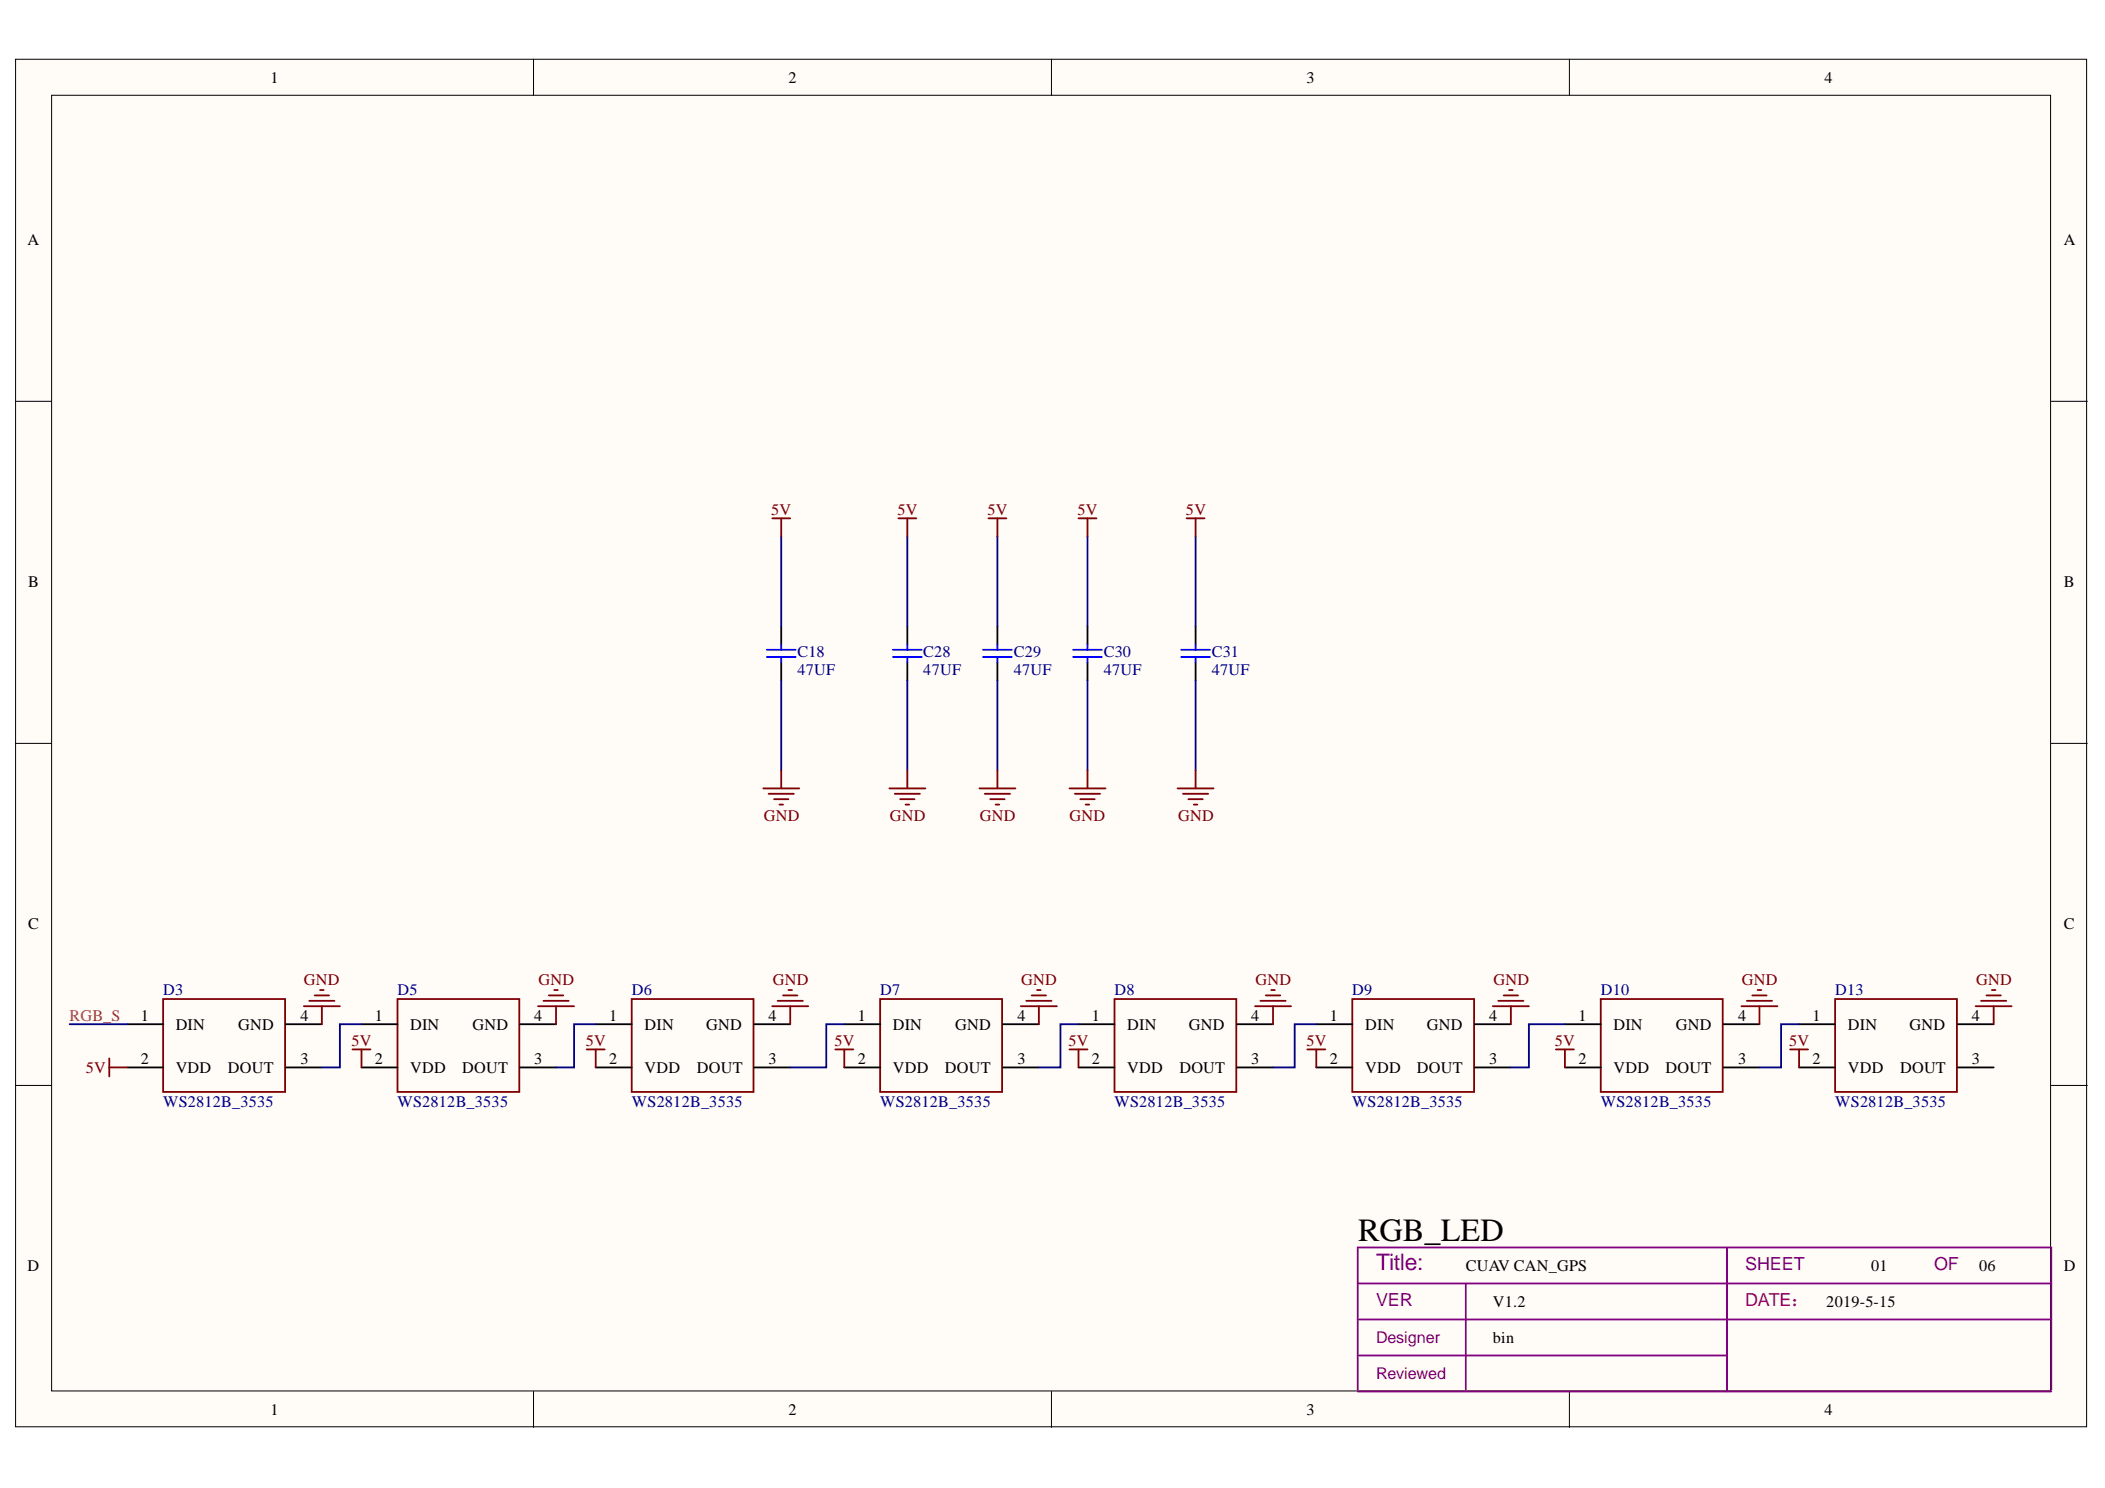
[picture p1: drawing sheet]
<svg xmlns="http://www.w3.org/2000/svg" width="297mm" height="210mm" viewBox="0 0 297 210" stroke-linecap="round" stroke-linejoin="round" font-family="sans-serif">
<defs><g id="words">
<text font-size="4.6" x="191.6" y="175">RGB_LED</text>
<text font-size="3.2" fill="#7d0089" x="194.2" y="179.1">Title:</text>
<g font-size="2.5" fill="#800080">
<text x="246.3" y="179.2">SHEET</text>
<text x="272.9" y="179.2">OF</text>
<text x="194.2" y="184.3">VER</text>
</g>
<text font-size="2.5" fill="#a1006a" x="246.3" y="184.3">DATE：</text>
<g font-size="2.3">
<text x="38.2" y="11.7">1</text>
<text x="111.3" y="11.7">2</text>
<text x="184.4" y="11.7">3</text>
<text x="257.5" y="11.7">4</text>
<text x="3.9" y="34.5">A</text>
<text x="291.2" y="34.5">A</text>
<text x="4" y="82.8">B</text>
<text x="291.2" y="82.8">B</text>
<text x="4" y="131">C</text>
<text x="291.2" y="131">C</text>
<text x="19.9" y="144">1</text>
<text x="42.4" y="144">4</text>
<text x="52.9" y="144">1</text>
<text x="75.4" y="144">4</text>
<text x="86" y="144">1</text>
<text x="108.5" y="144">4</text>
<text x="121.1" y="144">1</text>
<text x="143.6" y="144">4</text>
<text x="154.1" y="144">1</text>
<text x="176.6" y="144">4</text>
<text x="187.7" y="144">1</text>
<text x="210.2" y="144">4</text>
<text x="222.8" y="144">1</text>
<text x="245.3" y="144">4</text>
<text x="255.8" y="144">1</text>
<text x="278.3" y="144">4</text>
<text x="24.8" y="145.2">DIN</text>
<text x="33.6" y="145.2">GND</text>
<text x="57.9" y="145.2">DIN</text>
<text x="66.7" y="145.2">GND</text>
<text x="91" y="145.2">DIN</text>
<text x="99.7" y="145.2">GND</text>
<text x="126" y="145.2">DIN</text>
<text x="134.8" y="145.2">GND</text>
<text x="159.1" y="145.2">DIN</text>
<text x="167.8" y="145.2">GND</text>
<text x="192.6" y="145.2">DIN</text>
<text x="201.4" y="145.2">GND</text>
<text x="227.7" y="145.2">DIN</text>
<text x="236.5" y="145.2">GND</text>
<text x="260.8" y="145.2">DIN</text>
<text x="269.5" y="145.2">GND</text>
<text x="19.9" y="150.1">2</text>
<text x="24.8" y="151.3">VDD</text>
<text x="32.1" y="151.3">DOUT</text>
<text x="42.4" y="150.1">3</text>
<text x="52.9" y="150.1">2</text>
<text x="57.9" y="151.3">VDD</text>
<text x="65.2" y="151.3">DOUT</text>
<text x="75.4" y="150.1">3</text>
<text x="86" y="150.1">2</text>
<text x="91" y="151.3">VDD</text>
<text x="98.3" y="151.3">DOUT</text>
<text x="108.5" y="150.1">3</text>
<text x="121.1" y="150.1">2</text>
<text x="126" y="151.3">VDD</text>
<text x="133.3" y="151.3">DOUT</text>
<text x="143.6" y="150.1">3</text>
<text x="154.1" y="150.1">2</text>
<text x="159.1" y="151.3">VDD</text>
<text x="166.4" y="151.3">DOUT</text>
<text x="176.6" y="150.1">3</text>
<text x="187.7" y="150.1">2</text>
<text x="192.6" y="151.3">VDD</text>
<text x="199.9" y="151.3">DOUT</text>
<text x="210.2" y="150.1">3</text>
<text x="222.8" y="150.1">2</text>
<text x="227.7" y="151.3">VDD</text>
<text x="235" y="151.3">DOUT</text>
<text x="245.3" y="150.1">3</text>
<text x="255.8" y="150.1">2</text>
<text x="260.8" y="151.3">VDD</text>
<text x="268.1" y="151.3">DOUT</text>
<text x="278.3" y="150.1">3</text>
<text x="3.9" y="179.3">D</text>
<text x="206.9" y="179.3">CUAV CAN_GPS</text>
<text x="264.1" y="179.3">01</text>
<text x="279.3" y="179.3">06</text>
<text x="291.2" y="179.3">D</text>
<text x="210.7" y="184.4">V1.2</text>
<text x="257.7" y="184.4">2019-5-15</text>
<text x="210.7" y="189.4">bin</text>
<text x="38.2" y="199.6">1</text>
<text x="111.3" y="199.6">2</text>
<text x="184.4" y="199.6">3</text>
<text x="257.5" y="199.6">4</text>
</g>
<g font-size="2.3" fill="#800000">
<text x="108.8" y="72.6">5V</text>
<text x="126.7" y="72.6">5V</text>
<text x="139.3" y="72.6">5V</text>
<text x="152" y="72.6">5V</text>
<text x="167.3" y="72.6">5V</text>
<text x="107.8" y="115.8">GND</text>
<text x="125.6" y="115.8">GND</text>
<text x="138.2" y="115.8">GND</text>
<text x="150.9" y="115.8">GND</text>
<text x="166.2" y="115.8">GND</text>
<text x="42.9" y="138.9">GND</text>
<text x="76" y="138.9">GND</text>
<text x="109.1" y="138.9">GND</text>
<text x="144.1" y="138.9">GND</text>
<text x="177.2" y="138.9">GND</text>
<text x="210.8" y="138.9">GND</text>
<text x="245.8" y="138.9">GND</text>
<text x="278.9" y="138.9">GND</text>
<text x="49.6" y="147.5">5V</text>
<text x="82.7" y="147.5">5V</text>
<text x="117.8" y="147.5">5V</text>
<text x="150.8" y="147.5">5V</text>
<text x="184.4" y="147.5">5V</text>
<text x="219.4" y="147.5">5V</text>
<text x="252.5" y="147.5">5V</text>
<text x="12.1" y="151.3">5V</text>
</g>
<g font-size="2.3" fill="#000080">
<text x="112.5" y="92.7">C18</text>
<text x="112.5" y="95.2">47UF</text>
<text x="130.3" y="92.7">C28</text>
<text x="130.3" y="95.2">47UF</text>
<text x="143.1" y="92.7">C29</text>
<text x="143.1" y="95.2">47UF</text>
<text x="155.8" y="92.7">C30</text>
<text x="155.8" y="95.2">47UF</text>
<text x="171" y="92.7">C31</text>
<text x="171" y="95.2">47UF</text>
<text x="23" y="140.4">D3</text>
<text x="56.1" y="140.4">D5</text>
<text x="89.2" y="140.4">D6</text>
<text x="124.2" y="140.4">D7</text>
<text x="157.3" y="140.4">D8</text>
<text x="190.8" y="140.4">D9</text>
<text x="225.9" y="140.4">D10</text>
<text x="259" y="140.4">D13</text>
<text x="23" y="156.1">WS2812B_3535</text>
<text x="56.1" y="156.1">WS2812B_3535</text>
<text x="89.2" y="156.1">WS2812B_3535</text>
<text x="124.2" y="156.1">WS2812B_3535</text>
<text x="157.3" y="156.1">WS2812B_3535</text>
<text x="190.8" y="156.1">WS2812B_3535</text>
<text x="225.9" y="156.1">WS2812B_3535</text>
<text x="259" y="156.1">WS2812B_3535</text>
</g>
<text font-size="2.3" fill="#ad660b" x="9.8" y="144">RGB_S</text>
<g font-size="2.3" fill="#800080">
<text x="194.2" y="189.4">Designer</text>
<text x="194.2" y="194.5">Reviewed</text>
</g>
</g></defs>
<g fill="#fffcf8" stroke="#000" stroke-width=".14">
<path d="M2.2 8.4h292.2v192.9h-292.2z"/>
<path d="M7.3 13.4h282.1v182.8h-282.1z"/>
</g>
<path d="M75.3 8.4v5M148.4 8.4v5M221.5 8.4v5M2.2 56.6h5.1M289.5 56.6h5M2.2 104.9h5.1M289.5 104.9h5M2.2 153.1h5.1M289.5 153.1h5M75.3 196.3v5.1M148.4 196.3v5.1M221.5 196.3v5.1" fill="none" stroke="#000" stroke-width=".14"/>
<path d="M243.7 176v20.3M191.6 196v-20h97.9v20M191.6 181.1h97.9M191.6 191.2h52.1M191.6 186.1h97.9M191.6 196.3h97.9M206.8 181.1v14.9" fill="none" stroke="#800080" stroke-width=".25"/>
<g fill="none" stroke="#800000" stroke-width=".25">
<path d="M109 73.1h2.5M110.2 73.1v2.6M126.8 73.1h2.5M128 73.1v2.6M139.5 73.1h2.5M140.7 73.1v2.6M152.2 73.1h2.5M153.5 73.1v2.6M167.4 73.1h2.6M168.7 73.1v2.6M107.7 111.2h5.1M108.5 112h3.5"/>
<path d="M109.2 112.7h2.1M110 113.5h.5M110.2 108.7v2.5M125.5 111.2h5.1M126.3 112h3.5M127 112.7h2.1M127.8 113.5h.5M128 108.7v2.5M138.2 111.2h5.1M139 112h3.5M139.7 112.7h2.1M140.5 113.5h.5"/>
<path d="M140.7 108.7v2.5M150.9 111.2h5.1M151.7 112h3.5M152.4 112.7h2.1M153.2 113.5h.5M153.5 108.7v2.5M166.2 111.2h5.1M166.9 112h3.6M167.7 112.7h2M168.5 113.5h.5M168.7 108.7v2.5M45.2 139.7h.5"/>
<path d="M78.2 139.7h.5M111.3 139.7h.5M146.3 139.7h.5M179.4 139.7h.5M212.9 139.7h.6M248 139.7h.5M281.1 139.7h.5M15.4 149.3v2.5M15.4 150.6h2.6M23 140.9h17.2v13.1h-17.2zM42.9 141.9h5.1M43.6 141.2h3.6"/>
<path d="M44.4 140.4h2M45.4 141.9v2.6M49.7 148h2.6M51 148v2.6M56.1 140.9h17.2v13.1h-17.2zM75.9 141.9h5.1M76.7 141.2h3.5M77.4 140.4h2.1M78.5 141.9v2.6M82.8 148h2.5M84.1 148v2.6M89.1 140.9h17.2v13.1h-17.2z"/>
<path d="M109 141.9h5.1M109.7 141.2h3.6M110.5 140.4h2M111.5 141.9v2.6M117.9 148h2.5M119.1 148v2.6M124.2 140.9h17.2v13.1h-17.2zM144.1 141.9h5M144.8 141.2h3.6M145.6 140.4h2M146.6 141.9v2.6M150.9 148h2.6"/>
<path d="M152.2 148v2.6M157.3 140.9h17.2v13.1h-17.2zM177.1 141.9h5.1M177.9 141.2h3.5M178.6 140.4h2.1M179.6 141.9v2.6M184.5 148h2.5M185.7 148v2.6M190.8 140.9h17.2v13.1h-17.2zM210.7 141.9h5M211.4 141.2h3.6M212.2 140.4h2"/>
<path d="M213.2 141.9v2.6M219.6 148h2.5M220.8 148v2.6M225.9 140.9h17.2v13.1h-17.2zM245.7 141.9h5.1M246.5 141.2h3.6M247.3 140.4h2M248.3 141.9v2.6M252.6 148h2.5M253.9 148v2.6M259 140.9h17.1v13.1h-17.1zM278.8 141.9h5.1"/>
<path d="M279.5 141.2h3.6M280.3 140.4h2M281.3 141.9v2.6"/>
</g>
<g fill="none" stroke="#000" stroke-width=".25">
<path d="M110.2 88.4v2.5M110.2 93.4v2.6M128 88.4v2.5M128 93.4v2.6M140.7 88.4v2.5M140.7 93.4v2.6M153.5 88.4v2.5M153.5 93.4v2.6M168.7 88.4v2.5M168.7 93.4v2.6M18 144.5h5M18 150.6h5"/>
<path d="M40.3 144.5h5.1M40.3 150.6h5.1M51 144.5h5.1M51 150.6h5.1M73.4 144.5h5.1M73.4 150.6h5.1M84.1 144.5h5M84.1 150.6h5M106.4 144.5h5.1M106.4 150.6h5.1M119.1 144.5h5.1M119.1 150.6h5.1"/>
<path d="M141.5 144.5h5.1M141.5 150.6h5.1M152.2 144.5h5.1M152.2 150.6h5.1M174.6 144.5h5M174.6 150.6h5M185.7 144.5h5.1M185.7 150.6h5.1M208.1 144.5h5.1M208.1 150.6h5.1M220.8 144.5h5.1M220.8 150.6h5.1"/>
<path d="M243.2 144.5h5.1M243.2 150.6h5.1M253.9 144.5h5.1M253.9 150.6h5.1M276.2 144.5h5.1M276.2 150.6h5.1"/>
</g>
<g fill="none" stroke="#000080" stroke-width=".25">
<path d="M110.2 75.7v12.7M128 75.7v12.7M140.7 75.7v12.7M153.5 75.7v12.7M168.7 75.7v12.7M110.2 96v12.7M128 96v12.7M140.7 96v12.7M153.5 96v12.7M168.7 96v12.7M9.8 144.5h8.2M51 144.5h-3v6.1h-2.6"/>
<path d="M84.1 144.5h-3.1v6.1h-2.5M119.1 144.5h-2.5v6.1h-5.1M152.2 144.5h-2.6v6.1h-3M185.7 144.5h-3v6.1h-3.1M220.8 144.5h-5.1v6.1h-2.5M253.9 144.5h-2.6v6.1h-3"/>
</g>
<g fill="none" stroke="#00f" stroke-width=".25">
<path d="M108.2 92.7h4.1M108.2 91.7h4.1M110.2 90.9v.8M110.2 92.7v.7M126 92.7h4.1M126 91.7h4.1M128 90.9v.8M128 92.7v.7M138.7 92.7h4.1M138.7 91.7h4.1M140.7 90.9v.8M140.7 92.7v.7"/>
<path d="M151.4 92.7h4.1M151.4 91.7h4.1M153.5 90.9v.8M153.5 92.7v.7M166.7 92.7h4M166.7 91.7h4M168.7 90.9v.8M168.7 92.7v.7"/>
</g>
<use href="#words"/>
</svg>
